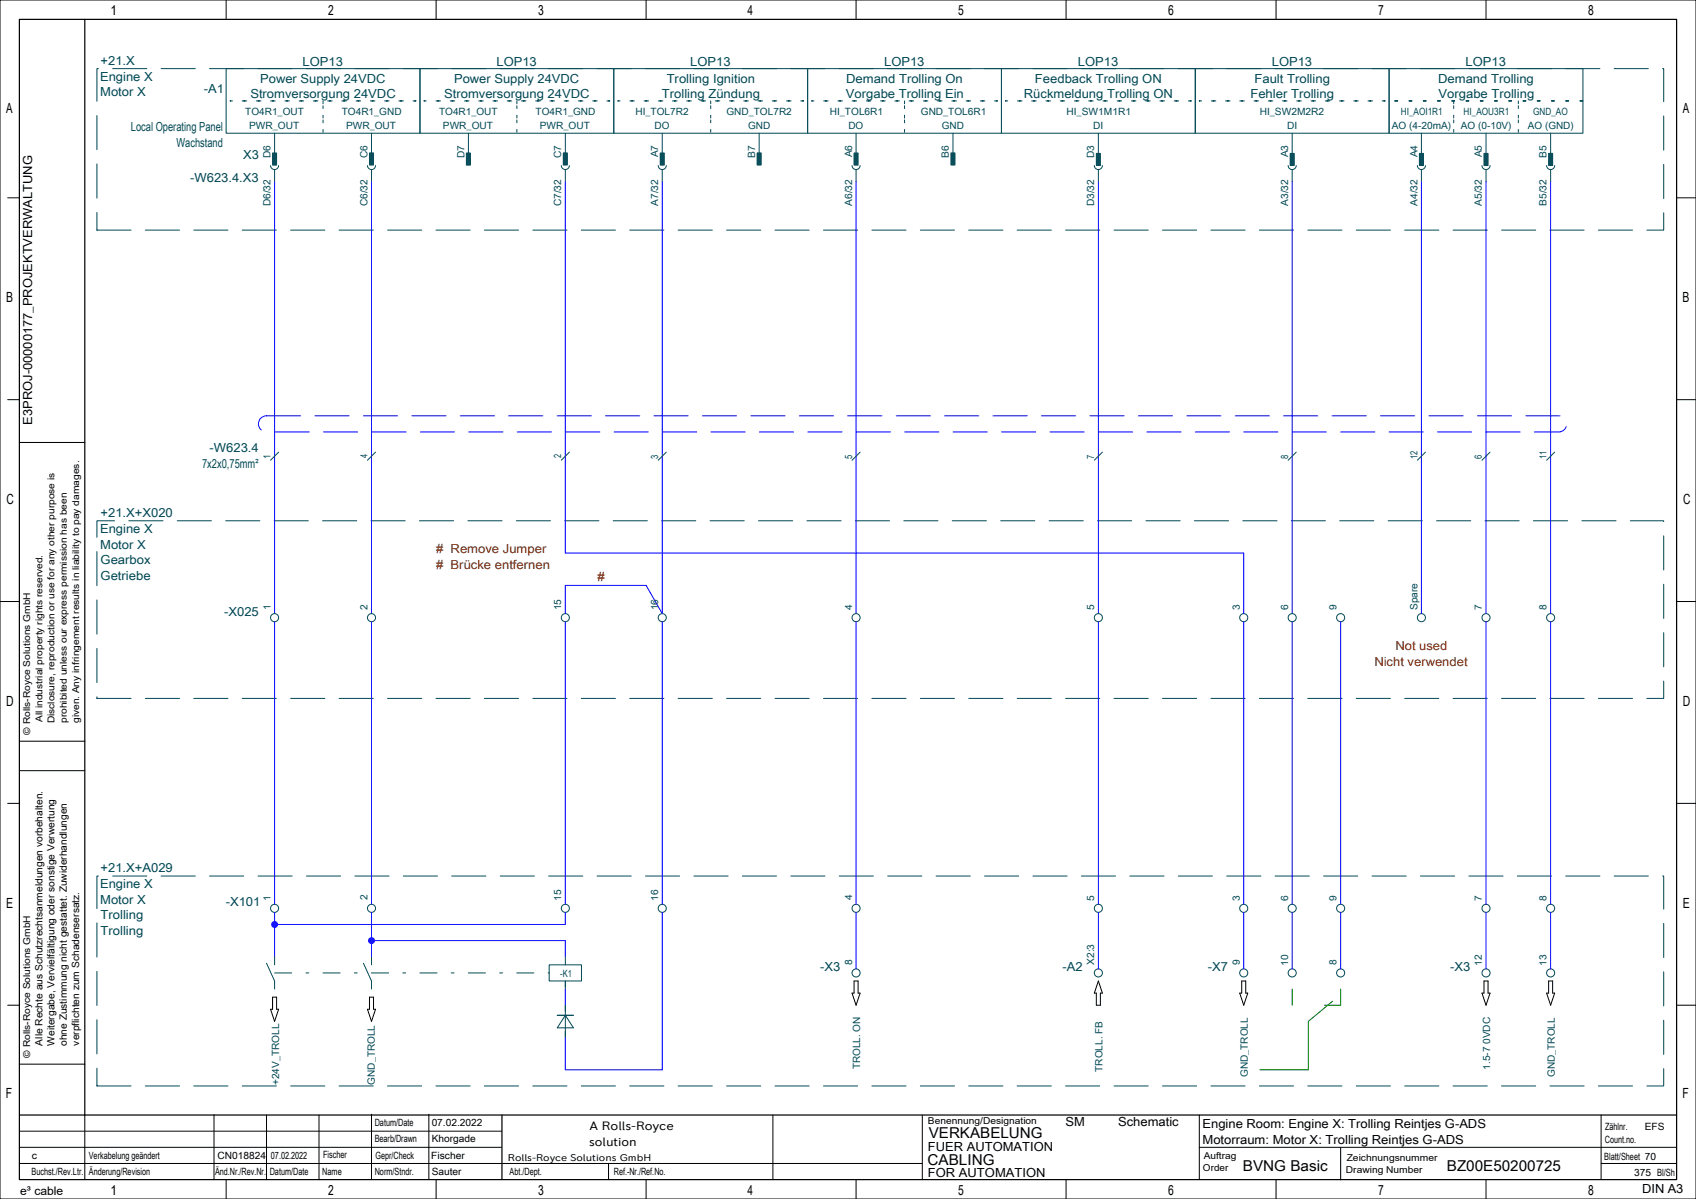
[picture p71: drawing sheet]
<svg xmlns="http://www.w3.org/2000/svg" width="420mm" height="297mm" viewBox="0 0 420 297" stroke-linecap="round" stroke-linejoin="round" font-family="sans-serif">
<defs><g id="words">
<g font-size="3.7">
<text x="230" y="282">VERKABELUNG</text>
<text x="229.7" y="288.5">CABLING</text>
<text x="307.8" y="290">BVNG Basic</text>
<text x="358.3" y="290">BZ00E50200725</text>
</g>
<g font-size="3.5">
<text x="27.3" y="3.8">1</text>
<text x="81.3" y="3.8">2</text>
<text x="133.3" y="3.8">3</text>
<text x="185.1" y="3.8">4</text>
<text x="237.3" y="3.8">5</text>
<text x="289.3" y="3.8">6</text>
<text x="341.3" y="3.8">7</text>
<text x="393.3" y="3.8">8</text>
<text x="1.5" y="28.1">A</text>
<text x="416.7" y="28.1">A</text>
<text x="1.5" y="74.9">B</text>
<text x="416.7" y="74.9">B</text>
<text x="1.6" y="124.9">C</text>
<text x="416.8" y="124.9">C</text>
<text x="1.5" y="174.9">D</text>
<text x="416.7" y="174.9">D</text>
<text x="1.5" y="224.9">E</text>
<text x="416.7" y="224.9">E</text>
<text x="1.5" y="271.9">F</text>
<text x="416.7" y="271.9">F</text>
<text x="27.3" y="296">1</text>
<text x="81.3" y="296">2</text>
<text x="133.3" y="296">3</text>
<text x="185.1" y="296">4</text>
<text x="237.3" y="296">5</text>
<text x="289.3" y="296">6</text>
<text x="341.3" y="296">7</text>
<text x="393.3" y="296">8</text>
</g>
<g font-size="3.1" fill="#004855">
<text x="24.9" y="16">+21.X</text>
<text x="75" y="16.2">LOP13</text>
<text x="123" y="16.2">LOP13</text>
<text x="171" y="16.2">LOP13</text>
<text x="219" y="16.2">LOP13</text>
<text x="267" y="16.2">LOP13</text>
<text x="315" y="16.2">LOP13</text>
<text x="362.9" y="16.2">LOP13</text>
<text x="24.8" y="20">Engine X</text>
<text x="24.8" y="23.9">Motor X</text>
<text x="50.5" y="23">-A1</text>
<text x="64.5" y="20.5">Power Supply 24VDC</text>
<text x="112.5" y="20.5">Power Supply 24VDC</text>
<text x="165.1" y="20.5">Trolling Ignition</text>
<text x="209.5" y="20.5">Demand Trolling On</text>
<text x="256.3" y="20.5">Feedback Trolling ON</text>
<text x="310.7" y="20.5">Fault Trolling</text>
<text x="356.2" y="20.5">Demand Trolling</text>
<text x="62" y="24.4">Stromversorgung 24VDC</text>
<text x="110" y="24.4">Stromversorgung 24VDC</text>
<text x="163.9" y="24.4">Trolling Zündung</text>
<text x="209.5" y="24.4">Vorgabe Trolling Ein</text>
<text x="253.5" y="24.4">Rückmeldung Trolling ON</text>
<text x="309.6" y="24.4">Fehler Trolling</text>
<text x="356.2" y="24.4">Vorgabe Trolling</text>
<text x="32.4" y="32.5">Local Operating Panel</text>
<text x="43.7" y="36.4">Wachstand</text>
<text x="60.2" y="39.5">X3</text>
<text x="47.1" y="45">-W623.4.X3</text>
<text x="51.9" y="112">-W623.4</text>
<text x="50.1" y="116">7x2x0,75mm²</text>
<text x="24.8" y="132">Engine X</text>
<text x="24.9" y="128">+21.X+X020</text>
<text x="24.8" y="135.9">Motor X</text>
<text x="24.9" y="139.7">Gearbox</text>
<text x="24.9" y="143.6">Getriebe</text>
<text x="55.5" y="152.5">-X025</text>
<text x="24.8" y="220">Engine X</text>
<text x="24.9" y="216">+21.X+A029</text>
<text x="24.8" y="223.9">Motor X</text>
<text x="24.9" y="227.7">Trolling</text>
<text x="55.9" y="224.5">-X101</text>
<text x="24.9" y="231.6">Trolling</text>
<text x="203.1" y="240.5">-X3</text>
<text x="263.1" y="240.5">-A2</text>
<text x="299.1" y="240.5">-X7</text>
<text x="359.1" y="240.5">-X3</text>
</g>
<g font-size="3.1">
<text x="8" y="105.2" transform="rotate(-90 8 105.2)">E3PROJ-00000177_PROJEKTVERWALTUNG</text>
<text x="263.9" y="279">SM</text>
<text x="276.9" y="279">Schematic</text>
<text x="297.8" y="279.5">Engine Room: Engine X: Trolling Reintjes G-ADS</text>
<text x="229.8" y="285">FUER AUTOMATION</text>
<text x="297.8" y="283.4">Motorraum: Motor X: Trolling Reintjes G-ADS</text>
<text x="229.8" y="291.5">FOR AUTOMATION</text>
<text x="406.7" y="295.5">DIN A3</text>
</g>
<g font-size="3.1" fill="#6d2400">
<text x="108" y="137"># Remove Jumper</text>
<text x="108" y="140.9"># Brücke entfernen</text>
</g>
<text font-size="3.1" fill="#800000" x="148" y="144">#</text>
<g font-size="3.1" fill="#912400">
<text x="345.6" y="161">Not used</text>
<text x="340.4" y="164.9">Nicht verwendet</text>
</g>
<g font-size="3">
<text x="146" y="280">A Rolls-Royce</text>
<text x="145.9" y="284">solution</text>
</g>
<text font-size="2.9" x="5" y="296">e³ cable</text>
<g font-size="2.5" fill="#004855">
<text x="60.8" y="28.5">TO4R1_OUT</text>
<text x="84.7" y="28.5">TO4R1_GND</text>
<text x="108.8" y="28.5">TO4R1_OUT</text>
<text x="132.7" y="28.5">TO4R1_GND</text>
<text x="157.3" y="28.5">HI_TOL7R2</text>
<text x="179.9" y="28.5">GND_TOL7R2</text>
<text x="205.5" y="28.5">HI_TOL6R1</text>
<text x="228.1" y="28.5">GND_TOL6R1</text>
<text x="264.1" y="28.5">HI_SW1M1R1</text>
<text x="312" y="28.5">HI_SW2M2R2</text>
<text x="346.9" y="28.5">HI_AOI1R1</text>
<text x="362.5" y="28.5">HI_AOU3R1</text>
<text x="379.6" y="28.5">GND_AO</text>
<text x="61.7" y="32">PWR_OUT</text>
<text x="85.7" y="32">PWR_OUT</text>
<text x="109.7" y="32">PWR_OUT</text>
<text x="133.7" y="32">PWR_OUT</text>
<text x="162.1" y="32">DO</text>
<text x="185.2" y="32">GND</text>
<text x="210.1" y="32">DO</text>
<text x="233.2" y="32">GND</text>
<text x="270.7" y="32">DI</text>
<text x="318.7" y="32">DI</text>
<text x="344.7" y="32">AO (4-20mA)</text>
<text x="361.7" y="32">AO (0-10V)</text>
<text x="378.4" y="32">AO (GND)</text>
<text x="67" y="39.2" transform="rotate(-90 67 39.2)">D6</text>
<text x="91" y="39.1" transform="rotate(-90 91 39.1)">C6</text>
<text x="115" y="39.2" transform="rotate(-90 115 39.2)">D7</text>
<text x="139" y="39.1" transform="rotate(-90 139 39.1)">C7</text>
<text x="163" y="39" transform="rotate(-90 163 39)">A7</text>
<text x="187" y="39.2" transform="rotate(-90 187 39.2)">B7</text>
<text x="211" y="39" transform="rotate(-90 211 39)">A6</text>
<text x="235" y="39.2" transform="rotate(-90 235 39.2)">B6</text>
<text x="271" y="39.2" transform="rotate(-90 271 39.2)">D3</text>
<text x="319" y="39" transform="rotate(-90 319 39)">A3</text>
<text x="351" y="39" transform="rotate(-90 351 39)">A4</text>
<text x="367" y="39" transform="rotate(-90 367 39)">A5</text>
<text x="383" y="39.2" transform="rotate(-90 383 39.2)">B5</text>
<text x="67" y="51.1" transform="rotate(-90 67 51.1)">D6/32</text>
<text x="91" y="51.1" transform="rotate(-90 91 51.1)">C6/32</text>
<text x="139" y="51.1" transform="rotate(-90 139 51.1)">C7/32</text>
<text x="163" y="51" transform="rotate(-90 163 51)">A7/32</text>
<text x="211" y="51" transform="rotate(-90 211 51)">A6/32</text>
<text x="271" y="51.1" transform="rotate(-90 271 51.1)">D3/32</text>
<text x="319" y="51" transform="rotate(-90 319 51)">A3/32</text>
<text x="351" y="51" transform="rotate(-90 351 51)">A4/32</text>
<text x="367" y="51" transform="rotate(-90 367 51)">A5/32</text>
<text x="383" y="51" transform="rotate(-90 383 51)">B5/32</text>
<text x="67" y="113.7" transform="rotate(-90 67 113.7)">1</text>
<text x="91" y="113.5" transform="rotate(-90 91 113.5)">4</text>
<text x="139" y="113.5" transform="rotate(-90 139 113.5)">2</text>
<text x="163" y="113.6" transform="rotate(-90 163 113.6)">3</text>
<text x="211" y="113.6" transform="rotate(-90 211 113.6)">5</text>
<text x="271" y="113.6" transform="rotate(-90 271 113.6)">7</text>
<text x="319" y="113.6" transform="rotate(-90 319 113.6)">8</text>
<text x="351" y="113.7" transform="rotate(-90 351 113.7)">12</text>
<text x="367" y="113.6" transform="rotate(-90 367 113.6)">6</text>
<text x="383" y="113.7" transform="rotate(-90 383 113.7)">11</text>
<text x="67" y="151.2" transform="rotate(-90 67 151.2)">1</text>
<text x="91" y="151" transform="rotate(-90 91 151)">2</text>
<text x="139" y="151.2" transform="rotate(-90 139 151.2)">15</text>
<text x="163" y="151.2" transform="rotate(-90 163 151.2)">16</text>
<text x="211" y="151" transform="rotate(-90 211 151)">4</text>
<text x="271" y="151.1" transform="rotate(-90 271 151.1)">5</text>
<text x="307" y="151.1" transform="rotate(-90 307 151.1)">3</text>
<text x="319" y="151.1" transform="rotate(-90 319 151.1)">6</text>
<text x="331" y="151.1" transform="rotate(-90 331 151.1)">9</text>
<text x="351" y="151.1" transform="rotate(-90 351 151.1)">Spare</text>
<text x="367" y="151.1" transform="rotate(-90 367 151.1)">7</text>
<text x="383" y="151.1" transform="rotate(-90 383 151.1)">8</text>
<text x="67" y="223.2" transform="rotate(-90 67 223.2)">1</text>
<text x="91" y="223" transform="rotate(-90 91 223)">2</text>
<text x="139" y="223.2" transform="rotate(-90 139 223.2)">15</text>
<text x="163" y="223.2" transform="rotate(-90 163 223.2)">16</text>
<text x="211" y="223" transform="rotate(-90 211 223)">4</text>
<text x="271" y="223.1" transform="rotate(-90 271 223.1)">5</text>
<text x="307" y="223.1" transform="rotate(-90 307 223.1)">3</text>
<text x="319" y="223.1" transform="rotate(-90 319 223.1)">6</text>
<text x="331" y="223.1" transform="rotate(-90 331 223.1)">9</text>
<text x="367" y="223.1" transform="rotate(-90 367 223.1)">7</text>
<text x="383" y="223.1" transform="rotate(-90 383 223.1)">8</text>
<text x="211" y="239.1" transform="rotate(-90 211 239.1)">8</text>
<text x="271" y="239" transform="rotate(-90 271 239)">X2:3</text>
<text x="307" y="239.1" transform="rotate(-90 307 239.1)">9</text>
<text x="319" y="239.2" transform="rotate(-90 319 239.2)">10</text>
<text x="331" y="239.1" transform="rotate(-90 331 239.1)">8</text>
<text x="367" y="239.2" transform="rotate(-90 367 239.2)">12</text>
<text x="383" y="239.2" transform="rotate(-90 383 239.2)">13</text>
<text x="138.8" y="242">-K1</text>
<text x="69.1" y="268.8" transform="rotate(-90 69.1 268.8)">+24V_TROLL</text>
<text x="92.8" y="268.7" transform="rotate(-90 92.8 268.7)">GND_TROLL</text>
<text x="213" y="264.9" transform="rotate(-90 213 264.9)">TROLL. ON</text>
<text x="273" y="265.5" transform="rotate(-90 273 265.5)">TROLL. FB</text>
<text x="309" y="266.8" transform="rotate(-90 309 266.8)">GND_TROLL</text>
<text x="369" y="265" transform="rotate(-90 369 265)">1.5-7 0VDC</text>
<text x="385" y="266.8" transform="rotate(-90 385 266.8)">GND_TROLL</text>
</g>
<g font-size="2.5">
<text x="10.5" y="259" transform="rotate(-90 10.5 259)">Alle Rechte aus Schutzrechtsanmeldungen vorbehalten.</text>
<text x="13.5" y="259" transform="rotate(-90 13.5 259)">Weitergabe, Vervielfältigung oder sonstige Verwertung</text>
<text x="16.6" y="259.1" transform="rotate(-90 16.6 259.1)">ohne Zustimmung nicht gestattet. Zuwiderhandlungen</text>
<text x="19.6" y="259" transform="rotate(-90 19.6 259)">verpflichten zum Schadensersatz.</text>
<text x="92.8" y="279">Datum/Date</text>
<text x="106.9" y="279">07.02.2022</text>
<text x="397.5" y="280">Zählnr.</text>
<text x="407.3" y="280">EFS</text>
<text x="7.9" y="287">c</text>
<text x="22" y="287">Verkabelung geändert</text>
<text x="53.9" y="287">CN018824</text>
<text x="67.1" y="287">07.02.2022</text>
<text x="80" y="286.8">Fischer</text>
<text x="92.8" y="283">Bearb/Drawn</text>
<text x="93" y="287">Gepr/Check</text>
<text x="106.8" y="287">Fischer</text>
<text x="106.9" y="283">Khorgade</text>
<text x="397.3" y="287.3">Blatt/Sheet 70</text>
<text x="397.4" y="283">Count.no.</text>
<text x="7.8" y="291">Buchst./Rev.Ltr.</text>
<text x="22" y="291">Änderung/Revision</text>
<text x="53.3" y="291">Änd.Nr./Rev.Nr.</text>
<text x="66.8" y="291">Datum/Date</text>
<text x="79.8" y="291">Name</text>
<text x="92.8" y="291">Norm/Stndr.</text>
<text x="106.9" y="291">Sauter</text>
<text x="126.2" y="291">Abt./Dept.</text>
<text x="152" y="291">Ref.-Nr./Ref.No.</text>
<text x="404.7" y="291.2">375 Bl/Sh</text>
</g>
<text font-size="2.4" x="125.8" y="287.5">Rolls-Royce Solutions GmbH</text>
<g font-size="2.3">
<text x="10.5" y="178.9" transform="rotate(-90 10.5 178.9)">All industrial property rights reserved.</text>
<text x="13.5" y="179.2" transform="rotate(-90 13.5 179.2)">Disclosure, reproduction or use for any other purpose is</text>
<text x="16.6" y="179.1" transform="rotate(-90 16.6 179.1)">prohibited unless our express permission has been</text>
<text x="19.6" y="179.1" transform="rotate(-90 19.6 179.1)">given. Any infringement results in liability to pay damages.</text>
<text x="7.5" y="182" transform="rotate(-90 7.5 182)">© Rolls-Royce Solutions GmbH</text>
<text x="7.5" y="262" transform="rotate(-90 7.5 262)">© Rolls-Royce Solutions GmbH</text>
<text x="229.8" y="278.5">Benennung/Designation</text>
<text x="298.1" y="287">Auftrag</text>
<text x="333.5" y="287.5">Zeichnungsnummer</text>
<text x="297.9" y="290">Order</text>
<text x="333.3" y="290.5">Drawing Number</text>
</g>
</g></defs>
<g fill="none" stroke="#000" stroke-width=".25">
<path d="M0 0h420v297h-420zM56 0v4.8M108 0v4.8M160 0v4.8M212 0v4.8M264 0v4.8M316 0v4.8M368 0v4.8M1.9 49h2.9M415.2 49h4.8M1.9 99h2.9M415.2 99h4.8"/>
<path d="M4.8 109.6h16.2M0 149h4.8M415.2 149h4.7M1.9 199h2.9M4.8 190.9h16.2M4.8 183.6h16.2M415.2 199h4.8M1.9 249h2.9M67.5 247h1v3h.5l-1 3-1-3h.5zM91.5 247h1v3h.5l-1 3-1-3h.5zM211.5 243h1v3h.5l-1 3-1-3h.5zM272 243l1 3h-.5v3h-1v-3h-.5z"/>
<path d="M307.5 243h1v3h.5l-1 3-1-3h.5zM367.5 243h1v3h.5l-1 3-1-3h.5zM383.5 243h1v3h.5l-1 3-1-3h.5zM415.2 249h4.8M4.8 263.6h16.2M21 276.2v16M53 276.1v16M66 276.2v16M79 276.2v16M92 276v16M106.2 276v16M191.4 276.2v16"/>
<path d="M228.4 276.2v16M297 276.2v16M396.5 276.2v15.8M4.8 284.2h119.4M4.8 288.2h223.6M4.8 280.2h119.4M56 292.2v4.8M108 292.2v4.8M150.7 288.2v4M160 292.2v4.8M212 292.2v4.8M264 292.2v4.8"/>
<path d="M297 284.2h118.2M316 292.2v4.8M332 284.3v8M368 292.2v4.8M396.5 288.2h18.7"/>
</g>
<path d="M4.8 4.8h410.4v287.4h-410.4zM21 4.8v271.4M4.8 276.2h410.4M124.3 276.2v15.9" fill="none" stroke="#000" stroke-width=".3"/>
<path d="M24 17h388v40h-388zM24 129h388v44h-388zM24 217h388v52h-388z" fill="none" stroke="#004855" stroke-width=".25" stroke-dasharray="8.5 3.5"/>
<path d="M320 245v4M330 248l-6 5v12h-12M332 245v4h-4" fill="none" stroke="#008000" stroke-width=".25"/>
<path d="M68 241h68" fill="none" stroke="#008000" stroke-width=".25" stroke-dasharray="4.2 3.5 .7 3.5"/>
<g fill="none" stroke="#004855" stroke-width=".25">
<path d="M56 17h48v16h-48zM104 17h48v16h-48zM152 17h48v16h-48zM200 17h48v16h-48zM248 17h48v16h-48zM296 17h48v16h-48zM344 17h48v16h-48zM68 33v7M92 33v7M116 33v7M140 33v7M164 33v7"/>
<path d="M188 33v7M212 33v7M236 33v7M272 33v7M320 33v7M352 33v7M368 33v7M384 33v7M67 41a1 1 0 0 0 1 1 1 1 0 0 0 1-1M68 42v3M91 41a1 1 0 0 0 1 1 1 1 0 0 0 1-1M92 42v3"/>
<path d="M139 41a1 1 0 0 0 1 1 1 1 0 0 0 1-1M140 42v3M163 41a1 1 0 0 0 1 1 1 1 0 0 0 1-1M164 42v3M211 41a1 1 0 0 0 1 1 1 1 0 0 0 1-1M212 42v3M271 41a1 1 0 0 0 1 1 1 1 0 0 0 1-1M272 42v3M319 41a1 1 0 0 0 1 1 1 1 0 0 0 1-1M320 42v3M351 41a1 1 0 0 0 1 1 1 1 0 0 0 1-1M352 42v3"/>
<path d="M367 41a1 1 0 0 0 1 1 1 1 0 0 0 1-1M368 42v3M383 41a1 1 0 0 0 1 1 1 1 0 0 0 1-1M384 42v3M66 238.6l2 4.4v2M68 237v2M90 238.6l2 4.4v2M92 237v2M136 239h8v4h-8zM140 237v2M138 251.5h4M140 243v2"/>
<path d="M140 249v8M140 251.5l2 3.1h-4z"/>
<circle cx="68" cy="153" r="1"/>
<circle cx="92" cy="153" r="1"/>
<circle cx="140" cy="153" r="1"/>
<circle cx="164" cy="153" r="1"/>
<circle cx="212" cy="153" r="1"/>
<circle cx="272" cy="153" r="1"/>
<circle cx="308" cy="153" r="1"/>
<circle cx="320" cy="153" r="1"/>
<circle cx="332" cy="153" r="1"/>
<circle cx="352" cy="153" r="1"/>
<circle cx="368" cy="153" r="1"/>
<circle cx="384" cy="153" r="1"/>
<circle cx="68" cy="225" r="1"/>
<circle cx="92" cy="225" r="1"/>
<circle cx="140" cy="225" r="1"/>
<circle cx="164" cy="225" r="1"/>
<circle cx="212" cy="225" r="1"/>
<circle cx="272" cy="225" r="1"/>
<circle cx="308" cy="225" r="1"/>
<circle cx="320" cy="225" r="1"/>
<circle cx="332" cy="225" r="1"/>
<circle cx="368" cy="225" r="1"/>
<circle cx="384" cy="225" r="1"/>
<circle cx="212" cy="241" r="1"/>
<circle cx="272" cy="241" r="1"/>
<circle cx="308" cy="241" r="1"/>
<circle cx="320" cy="241" r="1"/>
<circle cx="332" cy="241" r="1"/>
<circle cx="368" cy="241" r="1"/>
<circle cx="384" cy="241" r="1"/>
</g>
<g fill="none" stroke="#004855" stroke-width=".25" stroke-dasharray=".7 2.8">
<path d="M57 25h46zM80 25v8zM105 25h46zM128 25v8zM153 25h46zM176 25v8zM201 25h46zM224 25v8zM249 25h46zM297 25h46zM344 25h48zM360 25v8z"/>
<path d="M376 25v8z"/>
</g>
<g fill="#004855" stroke="#004855" stroke-width=".25">
<path d="M67.5 37.9h1v3h-1z" fill-rule="evenodd"/>
<path d="M91.5 37.9h1v3h-1z" fill-rule="evenodd"/>
<path d="M211.5 37.9h1v3h-1z" fill-rule="evenodd"/>
<path d="M235.5 37.9h1v3h-1z" fill-rule="evenodd"/>
<path d="M115.5 37.9h1v3h-1z" fill-rule="evenodd"/>
<path d="M139.5 37.9h1v3h-1z" fill-rule="evenodd"/>
<path d="M163.5 37.9h1v3h-1z" fill-rule="evenodd"/>
<path d="M187.5 37.9h1v3h-1z" fill-rule="evenodd"/>
<path d="M271.5 38h1v3h-1z" fill-rule="evenodd"/>
<path d="M319.5 38h1v3h-1z" fill-rule="evenodd"/>
<path d="M351.5 38h1v3h-1z" fill-rule="evenodd"/>
<path d="M367.5 38h1v3h-1z" fill-rule="evenodd"/>
<path d="M383.5 38h1v3h-1z" fill-rule="evenodd"/>
</g>
<path d="M66 103h320a2 2 0 0 1 2 2 2 2 0 0 1-2 2h-320a2 2 0 0 1-2-2 2 2 0 0 1 2-2" fill="none" stroke="#00f" stroke-width=".25" stroke-dasharray="8.5 3.5"/>
<g fill="none" stroke="#00f" stroke-width=".25">
<path d="M68 45v107M92 45v107M140 45v92h168v15M164 45v107l-4-7h-20v7M212 45v107M272 45v107M320 45v107M352 45v107M368 45v107M384 45v107M68 154v70M92 154v70"/>
<path d="M140 154v70M164 154v70M212 154v70M272 154v70M308 154v70M320 154v70M332 154v70M368 154v70M384 154v70M68 226v11M92 226v11M92 233h48v4"/>
<path d="M140 226v3h-72M164 226v39h-24v-8M212 226v14M272 226v14M308 226v14M320 226v14M332 226v14M368 226v14M384 226v14M140 245v4"/>
</g>
<g fill="#00f">
<circle cx="68" cy="229" r=".85"/>
<circle cx="92" cy="233" r=".85"/>
</g>
<path d="M69 112l-2 2M93 112l-2 2M141 112l-2 2M165 112l-2 2M213 112l-2 2M273 112l-2 2M321 112l-2 2M353 112l-2 2M369 112l-2 2M385 112l-2 2" fill="none" stroke="#004855" stroke-width=".25"/>
<use href="#words"/>
</svg>
